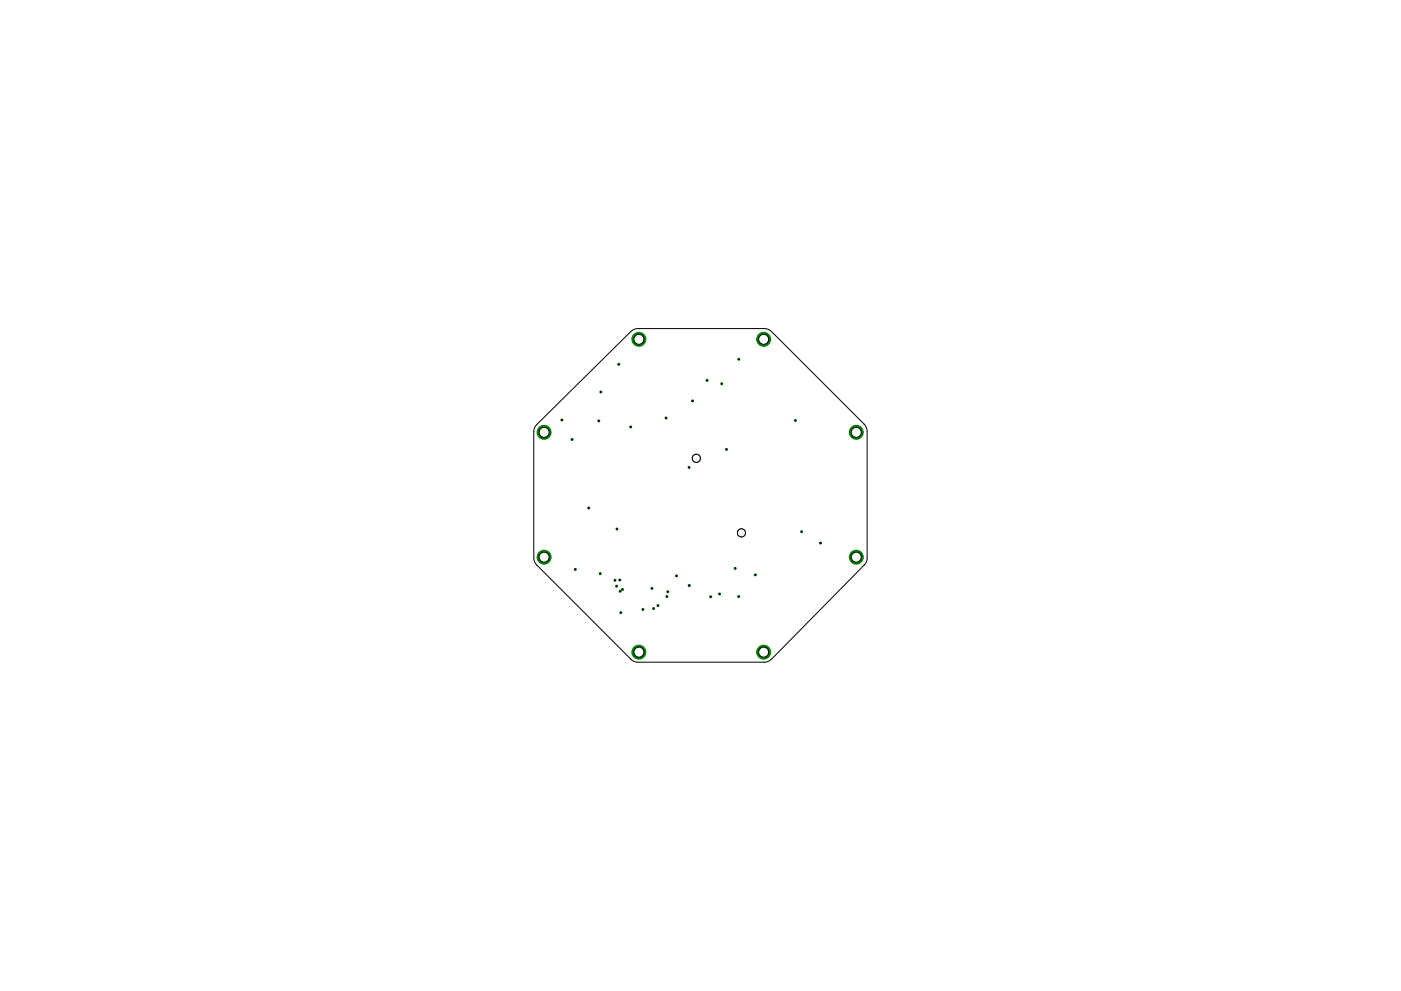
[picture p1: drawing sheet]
<svg xmlns="http://www.w3.org/2000/svg" width="420mm" height="297mm" viewBox="0 0 420 297" stroke-linecap="round" stroke-linejoin="round" font-family="sans-serif">
<circle cx="172.5" cy="170.7" r=".3" fill="#008000" stroke="#008000" stroke-width=".3"/>
<circle cx="172.5" cy="170.7" r=".15" fill="#fff" stroke="#000" stroke-width=".3"/>
<circle cx="180" cy="171.9" r=".3" fill="#008000" stroke="#008000" stroke-width=".3"/>
<circle cx="180" cy="171.9" r=".15" fill="#fff" stroke="#000" stroke-width=".3"/>
<circle cx="176.6" cy="152.3" r=".3" fill="#008000" stroke="#008000" stroke-width=".3"/>
<circle cx="176.6" cy="152.3" r=".15" fill="#fff" stroke="#000" stroke-width=".3"/>
<circle cx="189.1" cy="128" r=".3" fill="#008000" stroke="#008000" stroke-width=".3"/>
<circle cx="189.1" cy="128" r=".15" fill="#fff" stroke="#000" stroke-width=".3"/>
<circle cx="202.9" cy="172.6" r=".3" fill="#008000" stroke="#008000" stroke-width=".3"/>
<circle cx="202.9" cy="172.6" r=".15" fill="#fff" stroke="#000" stroke-width=".3"/>
<circle cx="199.7" cy="125.3" r=".3" fill="#008000" stroke="#008000" stroke-width=".3"/>
<circle cx="199.7" cy="125.3" r=".15" fill="#fff" stroke="#000" stroke-width=".3"/>
<circle cx="220.5" cy="170.4" r=".3" fill="#008000" stroke="#008000" stroke-width=".3"/>
<circle cx="220.5" cy="170.4" r=".15" fill="#fff" stroke="#000" stroke-width=".3"/>
<circle cx="215.8" cy="178" r=".3" fill="#008000" stroke="#008000" stroke-width=".3"/>
<circle cx="215.8" cy="178" r=".15" fill="#fff" stroke="#000" stroke-width=".3"/>
<circle cx="195.5" cy="176.4" r=".3" fill="#008000" stroke="#008000" stroke-width=".3"/>
<circle cx="195.5" cy="176.4" r=".15" fill="#fff" stroke="#000" stroke-width=".3"/>
<circle cx="180.2" cy="117.5" r=".3" fill="#008000" stroke="#008000" stroke-width=".3"/>
<circle cx="180.2" cy="117.5" r=".15" fill="#fff" stroke="#000" stroke-width=".3"/>
<circle cx="168.5" cy="125.9" r=".3" fill="#008000" stroke="#008000" stroke-width=".3"/>
<circle cx="168.5" cy="125.9" r=".15" fill="#fff" stroke="#000" stroke-width=".3"/>
<circle cx="179.6" cy="126.2" r=".3" fill="#008000" stroke="#008000" stroke-width=".3"/>
<circle cx="179.6" cy="126.2" r=".15" fill="#fff" stroke="#000" stroke-width=".3"/>
<circle cx="238.5" cy="126" r=".3" fill="#008000" stroke="#008000" stroke-width=".3"/>
<circle cx="238.5" cy="126" r=".15" fill="#fff" stroke="#000" stroke-width=".3"/>
<circle cx="192.8" cy="182.7" r=".3" fill="#008000" stroke="#008000" stroke-width=".3"/>
<circle cx="192.8" cy="182.7" r=".15" fill="#fff" stroke="#000" stroke-width=".3"/>
<circle cx="196" cy="182.4" r=".3" fill="#008000" stroke="#008000" stroke-width=".3"/>
<circle cx="196" cy="182.4" r=".15" fill="#fff" stroke="#000" stroke-width=".3"/>
<circle cx="186.2" cy="183.6" r=".3" fill="#008000" stroke="#008000" stroke-width=".3"/>
<circle cx="186.2" cy="183.6" r=".15" fill="#fff" stroke="#000" stroke-width=".3"/>
<circle cx="221.5" cy="178.8" r=".3" fill="#008000" stroke="#008000" stroke-width=".3"/>
<circle cx="221.5" cy="178.8" r=".15" fill="#fff" stroke="#000" stroke-width=".3"/>
<circle cx="226.5" cy="172.3" r=".3" fill="#008000" stroke="#008000" stroke-width=".3"/>
<circle cx="226.5" cy="172.3" r=".15" fill="#fff" stroke="#000" stroke-width=".3"/>
<circle cx="200.3" cy="177.4" r=".3" fill="#008000" stroke="#008000" stroke-width=".3"/>
<circle cx="200.3" cy="177.4" r=".15" fill="#fff" stroke="#000" stroke-width=".3"/>
<circle cx="240.4" cy="159.4" r=".3" fill="#008000" stroke="#008000" stroke-width=".3"/>
<circle cx="240.4" cy="159.4" r=".15" fill="#fff" stroke="#000" stroke-width=".3"/>
<circle cx="246.1" cy="162.8" r=".3" fill="#008000" stroke="#008000" stroke-width=".3"/>
<circle cx="246.1" cy="162.8" r=".15" fill="#fff" stroke="#000" stroke-width=".3"/>
<circle cx="185.5" cy="109.2" r=".3" fill="#008000" stroke="#008000" stroke-width=".3"/>
<circle cx="185.5" cy="109.2" r=".15" fill="#fff" stroke="#000" stroke-width=".3"/>
<circle cx="171.6" cy="131.7" r=".3" fill="#008000" stroke="#008000" stroke-width=".3"/>
<circle cx="171.6" cy="131.7" r=".15" fill="#fff" stroke="#000" stroke-width=".3"/>
<circle cx="206.7" cy="175.5" r=".32" fill="#008000" stroke="#008000" stroke-width=".3"/>
<circle cx="206.7" cy="175.5" r=".17" fill="#fff" stroke="#000" stroke-width=".3"/>
<circle cx="186.7" cy="176.7" r=".3" fill="#008000" stroke="#008000" stroke-width=".3"/>
<circle cx="186.7" cy="176.7" r=".15" fill="#fff" stroke="#000" stroke-width=".3"/>
<circle cx="184.4" cy="173.9" r=".3" fill="#008000" stroke="#008000" stroke-width=".3"/>
<circle cx="184.4" cy="173.9" r=".15" fill="#fff" stroke="#000" stroke-width=".3"/>
<circle cx="197.3" cy="181.5" r=".3" fill="#008000" stroke="#008000" stroke-width=".3"/>
<circle cx="197.3" cy="181.5" r=".15" fill="#fff" stroke="#000" stroke-width=".3"/>
<circle cx="213.1" cy="178.9" r=".3" fill="#008000" stroke="#008000" stroke-width=".3"/>
<circle cx="213.1" cy="178.9" r=".15" fill="#fff" stroke="#000" stroke-width=".3"/>
<circle cx="212" cy="114" r=".3" fill="#008000" stroke="#008000" stroke-width=".3"/>
<circle cx="212" cy="114" r=".15" fill="#fff" stroke="#000" stroke-width=".3"/>
<circle cx="206.7" cy="140.1" r=".3" fill="#008000" stroke="#008000" stroke-width=".3"/>
<circle cx="206.7" cy="140.1" r=".15" fill="#fff" stroke="#000" stroke-width=".3"/>
<circle cx="185" cy="158.6" r=".3" fill="#008000" stroke="#008000" stroke-width=".3"/>
<circle cx="185" cy="158.6" r=".15" fill="#fff" stroke="#000" stroke-width=".3"/>
<circle cx="217.9" cy="134.7" r=".3" fill="#008000" stroke="#008000" stroke-width=".3"/>
<circle cx="217.9" cy="134.7" r=".15" fill="#fff" stroke="#000" stroke-width=".3"/>
<circle cx="191.6" cy="195.5" r="2.1" fill="#008000" stroke="#008000" stroke-width=".3"/>
<circle cx="191.6" cy="195.5" r="1.5" fill="#fff" stroke="#000" stroke-width=".3"/>
<circle cx="163.2" cy="167" r="2.1" fill="#008000" stroke="#008000" stroke-width=".3"/>
<circle cx="163.2" cy="167" r="1.5" fill="#fff" stroke="#000" stroke-width=".3"/>
<circle cx="207.7" cy="120.2" r=".3" fill="#008000" stroke="#008000" stroke-width=".3"/>
<circle cx="207.7" cy="120.2" r=".15" fill="#fff" stroke="#000" stroke-width=".3"/>
<circle cx="216.5" cy="115" r=".3" fill="#008000" stroke="#008000" stroke-width=".3"/>
<circle cx="216.5" cy="115" r=".15" fill="#fff" stroke="#000" stroke-width=".3"/>
<circle cx="221.6" cy="107.7" r=".3" fill="#008000" stroke="#008000" stroke-width=".3"/>
<circle cx="221.6" cy="107.7" r=".15" fill="#fff" stroke="#000" stroke-width=".3"/>
<circle cx="184.9" cy="175.7" r=".3" fill="#008000" stroke="#008000" stroke-width=".3"/>
<circle cx="184.9" cy="175.7" r=".15" fill="#fff" stroke="#000" stroke-width=".3"/>
<circle cx="186" cy="177.2" r=".3" fill="#008000" stroke="#008000" stroke-width=".3"/>
<circle cx="186" cy="177.2" r=".15" fill="#fff" stroke="#000" stroke-width=".3"/>
<circle cx="163.2" cy="129.6" r="2.1" fill="#008000" stroke="#008000" stroke-width=".3"/>
<circle cx="163.2" cy="129.6" r="1.5" fill="#fff" stroke="#000" stroke-width=".3"/>
<circle cx="191.6" cy="101.7" r="2.1" fill="#008000" stroke="#008000" stroke-width=".3"/>
<circle cx="191.6" cy="101.7" r="1.5" fill="#fff" stroke="#000" stroke-width=".3"/>
<circle cx="229" cy="195.5" r="2.1" fill="#008000" stroke="#008000" stroke-width=".3"/>
<circle cx="229" cy="195.5" r="1.5" fill="#fff" stroke="#000" stroke-width=".3"/>
<circle cx="229" cy="101.7" r="2.1" fill="#008000" stroke="#008000" stroke-width=".3"/>
<circle cx="229" cy="101.7" r="1.5" fill="#fff" stroke="#000" stroke-width=".3"/>
<circle cx="256.8" cy="129.6" r="2.1" fill="#008000" stroke="#008000" stroke-width=".3"/>
<circle cx="256.8" cy="129.6" r="1.5" fill="#fff" stroke="#000" stroke-width=".3"/>
<circle cx="256.8" cy="167" r="2.1" fill="#008000" stroke="#008000" stroke-width=".3"/>
<circle cx="256.8" cy="167" r="1.5" fill="#fff" stroke="#000" stroke-width=".3"/>
<circle cx="200" cy="178.8" r=".3" fill="#008000" stroke="#008000" stroke-width=".3"/>
<circle cx="200" cy="178.8" r=".15" fill="#fff" stroke="#000" stroke-width=".3"/>
<circle cx="185.9" cy="173.8" r=".3" fill="#008000" stroke="#008000" stroke-width=".3"/>
<circle cx="185.9" cy="173.8" r=".15" fill="#fff" stroke="#000" stroke-width=".3"/>
<g fill="none" stroke="#000" stroke-width=".3">
<path d="M161 127.3l28.9-28.5 1.4-.3 38.9 .1 1.2 .8 27.7 27.7 .8 1.2 .2 39-.4 1.3-28.3 29-1.2 .7-38.9 .2-1.3-.3-29.6-29.6-.3-1.4v-37.8l.1-1z"/>
<circle cx="208.8" cy="137.4" r="1.21"/>
</g>
<circle cx="208.8" cy="137.4" r="1.21" fill="#fff" stroke="#000" stroke-width=".3"/>
<circle cx="222.4" cy="159.7" r="1.21" fill="none" stroke="#000" stroke-width=".3"/>
<circle cx="222.4" cy="159.7" r="1.21" fill="#fff" stroke="#000" stroke-width=".3"/>
</svg>
